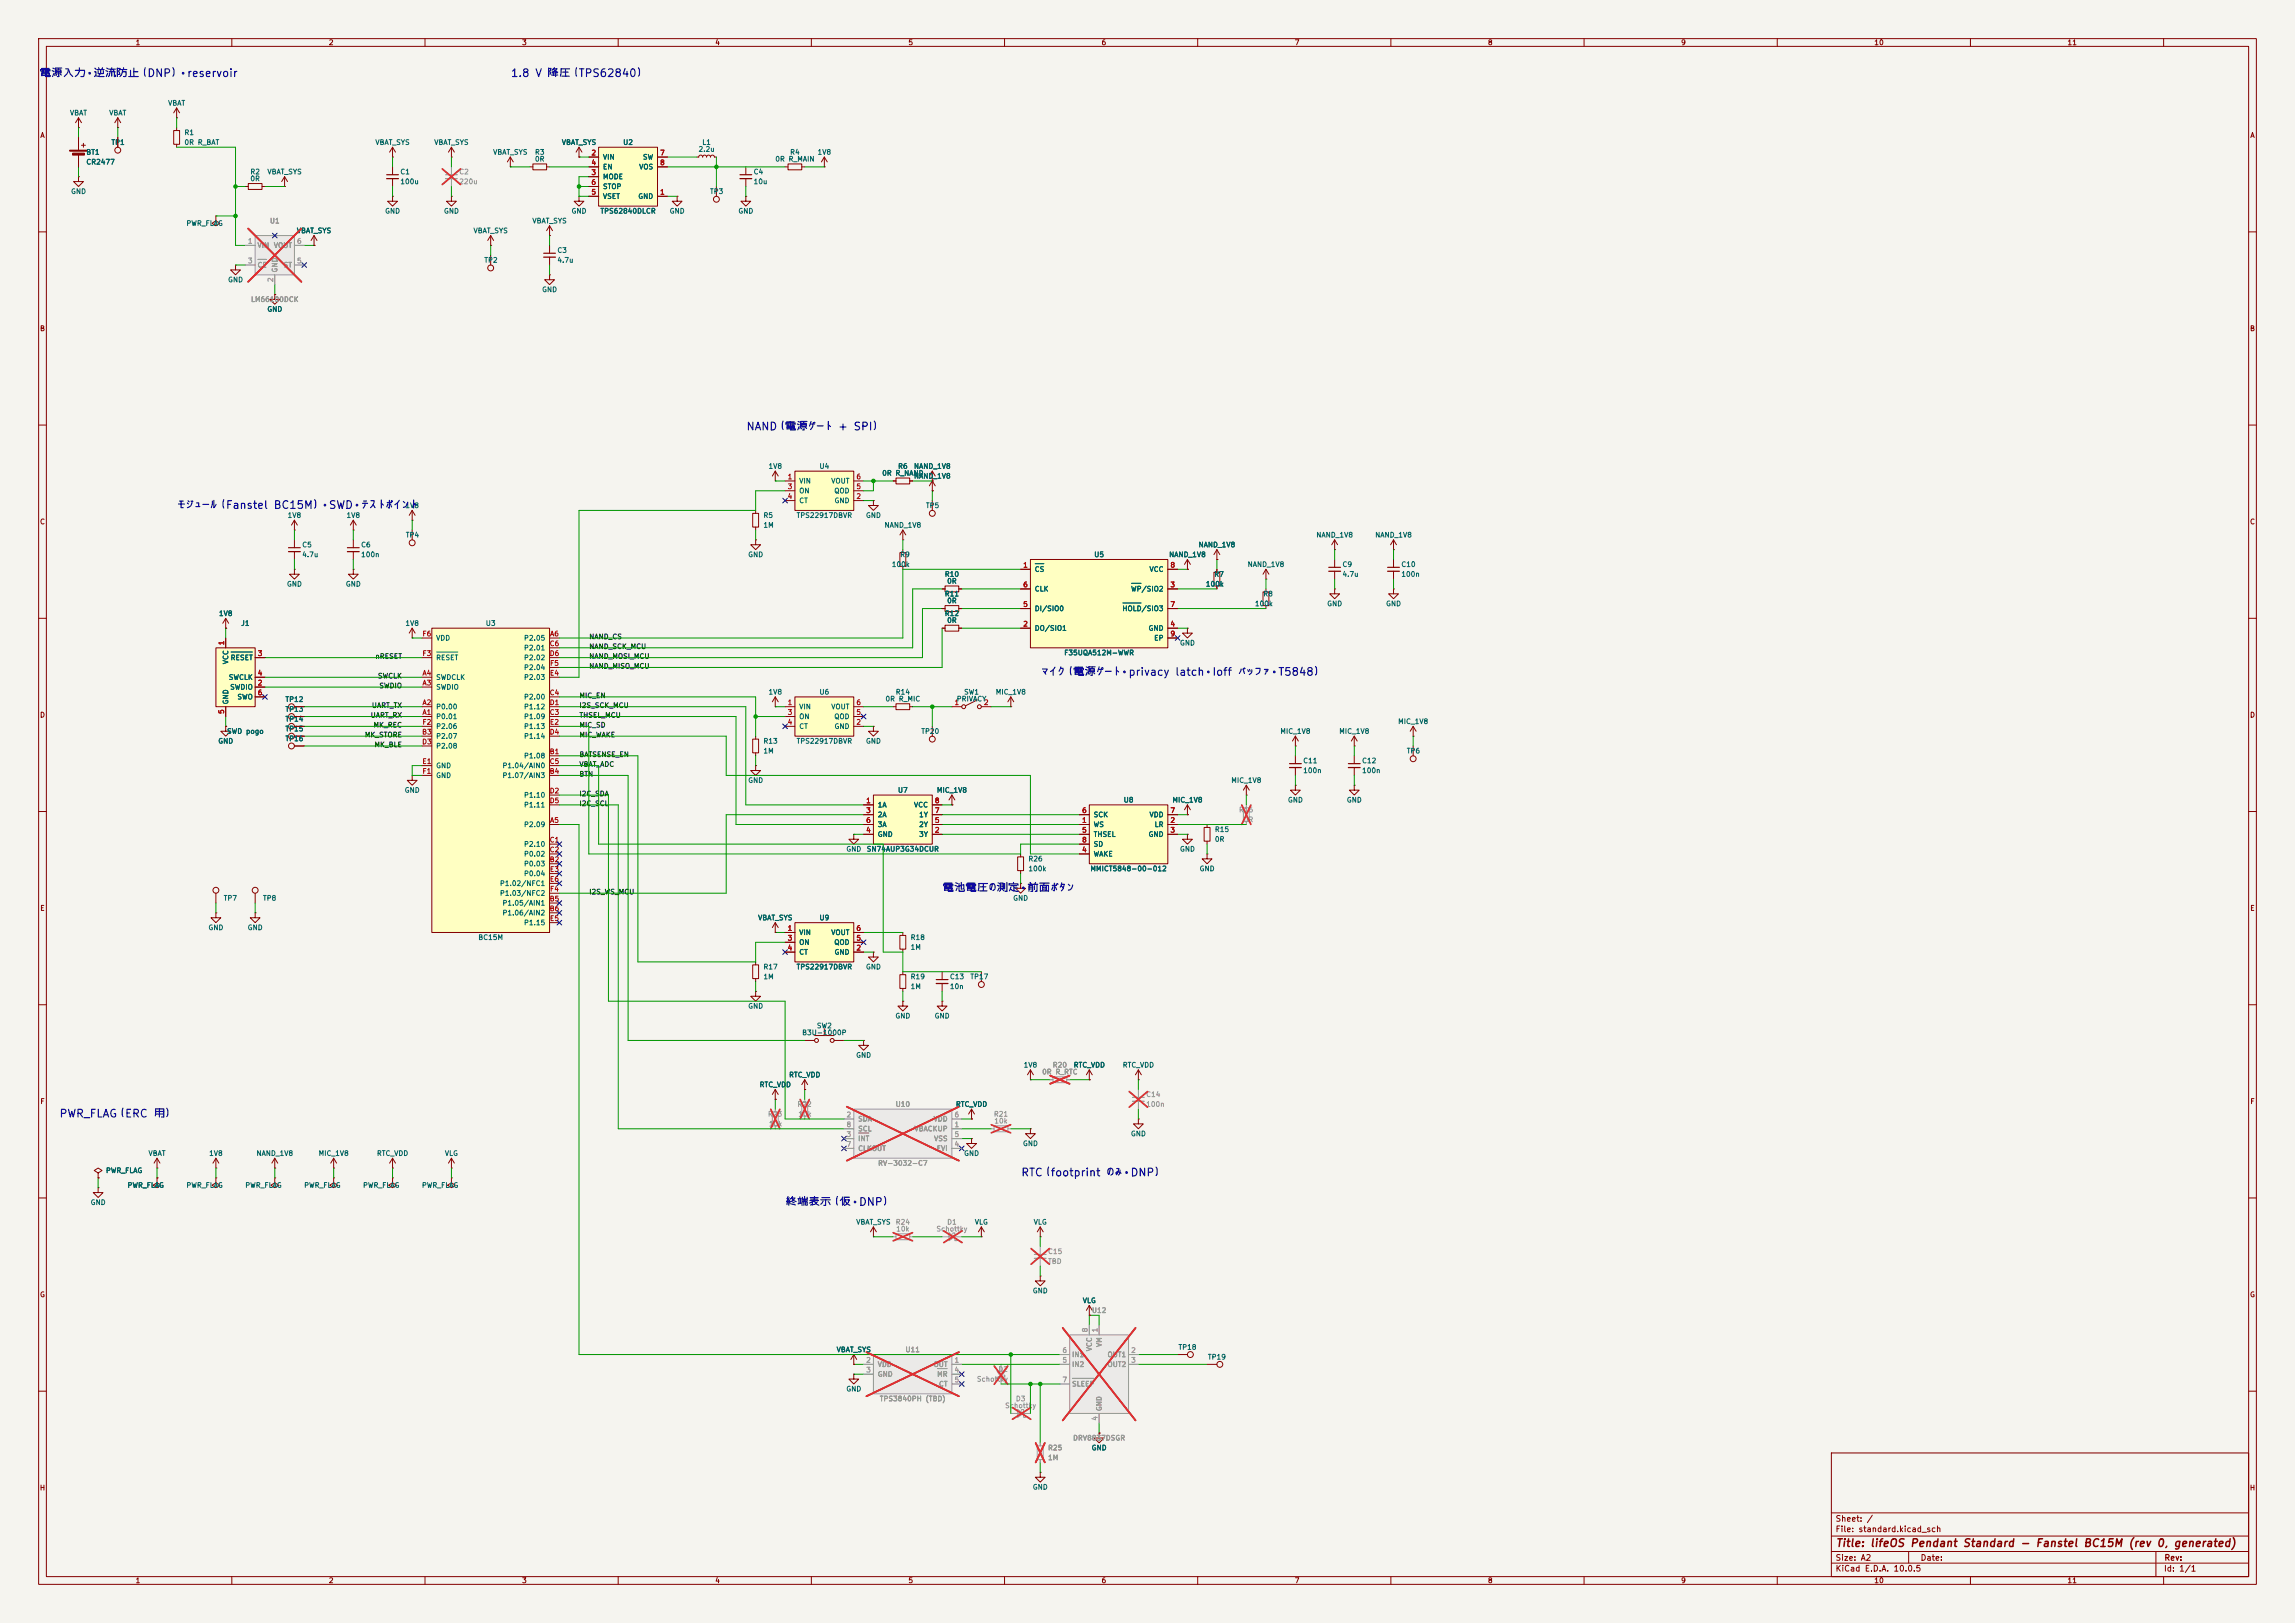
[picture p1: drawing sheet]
<svg xmlns="http://www.w3.org/2000/svg" width="594mm" height="420mm" viewBox="0 0 594 420" stroke-linecap="round" stroke-linejoin="round" font-family="sans-serif">
<defs><g id="words">
<g font-size="2" fill="#0000c2">
<text x="10.2" y="20.4">電源入力・逆流防止（DNP）・reservoir</text>
<text x="132.1" y="20.4">1.8 V 降圧（TPS62840）</text>
<text x="193" y="111.9">NAND（電源ゲート + SPI）</text>
<text x="45.7" y="132.2">モジュール（Fanstel BC15M）・SWD・テストポイント</text>
<text x="269.2" y="175.4">マイク（電源ゲート・privacy latch・Ioff バッファ・T5848）</text>
<text x="243.8" y="231.2">電池電圧の測定・前面ボタン</text>
<text x="15.2" y="289.7">PWR_FLAG（ERC 用）</text>
<text x="264.2" y="304.9">RTC（footprint のみ・DNP）</text>
<text x="203.2" y="312.5">終端表示（仮・DNP）</text>
</g>
<text font-size="2" fill="#840000" x="475" y="400.8">Title: lifeOS Pendant Standard - Fanstel BC15M (rev 0, generated)</text>
<g font-size="1.5" fill="#840000">
<text x="475" y="394.1">Sheet: /</text>
<text x="475" y="396.8">File: standard.kicad_sch</text>
<text x="475" y="407">KiCad E.D.A. 10.0.5</text>
<text x="475" y="404.2">Size: A2</text>
<text x="497" y="404.2">Date:</text>
<text x="560" y="407">Id: 1/1</text>
<text x="560.1" y="404.2">Rev:</text>
</g>
<g font-size="1.3" fill="#840000">
<text x="35" y="12">1</text>
<text x="85" y="12">2</text>
<text x="135" y="12">3</text>
<text x="185" y="12">4</text>
<text x="235" y="12">5</text>
<text x="285" y="12">6</text>
<text x="335" y="12">7</text>
<text x="385" y="12">8</text>
<text x="435" y="12">9</text>
<text x="485" y="12">10</text>
<text x="535" y="12">11</text>
<text x="10.3" y="36">A</text>
<text x="582.3" y="36">A</text>
<text x="10.2" y="86">B</text>
<text x="582.2" y="86">B</text>
<text x="10.2" y="136">C</text>
<text x="582.2" y="136">C</text>
<text x="10.2" y="186">D</text>
<text x="582.2" y="186">D</text>
<text x="10.3" y="236">E</text>
<text x="582.3" y="236">E</text>
<text x="10.3" y="286">F</text>
<text x="582.3" y="286">F</text>
<text x="10.2" y="336">G</text>
<text x="582.2" y="336">G</text>
<text x="10.2" y="386">H</text>
<text x="582.2" y="386">H</text>
<text x="35" y="410">1</text>
<text x="85" y="410">2</text>
<text x="135" y="410">3</text>
<text x="185" y="410">4</text>
<text x="235" y="410">5</text>
<text x="285" y="410">6</text>
<text x="335" y="410">7</text>
<text x="385" y="410">8</text>
<text x="435" y="410">9</text>
<text x="485" y="410">10</text>
<text x="535" y="410">11</text>
</g>
<g font-size="1.3" fill="#006464">
<text x="43.4" y="27.6">VBAT</text>
<text x="18" y="30.2">VBAT</text>
<text x="28.1" y="30.2">VBAT</text>
<text x="47.6" y="35.3">R1</text>
<text x="22.2" y="40.3">BT1</text>
<text x="28.7" y="37.8">TP1</text>
<text x="47.6" y="37.8">0R R_BAT</text>
<text x="97" y="37.8">VBAT_SYS</text>
<text x="112.3" y="37.8">VBAT_SYS</text>
<text x="127.5" y="40.3">VBAT_SYS</text>
<text x="138.3" y="40.3">R3</text>
<text x="145.3" y="37.8">VBAT_SYS</text>
<text x="155.9" y="41.6">VIN</text>
<text x="161.2" y="37.8">U2</text>
<text x="166.3" y="41.6">SW</text>
<text x="180.7" y="39.6">2.2u</text>
<text x="181.6" y="37.8">L1</text>
<text x="204.4" y="40.3">R4</text>
<text x="211.5" y="40.3">1V8</text>
<text x="22.2" y="42.9">CR2477</text>
<text x="64.7" y="45.4">R2</text>
<text x="64.7" y="47.2">0R</text>
<text x="69.1" y="45.4">VBAT_SYS</text>
<text x="103.5" y="45.4">C1</text>
<text x="103.5" y="48">100u</text>
<text x="138.3" y="42.1">0R</text>
<text x="155.9" y="46.7">MODE</text>
<text x="155.9" y="44.1">EN</text>
<text x="165.3" y="44.1">VOS</text>
<text x="194.9" y="45.4">C4</text>
<text x="194.9" y="48">10u</text>
<text x="200.5" y="42.1">0R R_MAIN</text>
<text x="18.3" y="50.5">GND</text>
<text x="155.9" y="51.8">VSET</text>
<text x="155.9" y="49.2">STOP</text>
<text x="165.1" y="51.8">GND</text>
<text x="183.6" y="50.5">TP3</text>
<text x="48.1" y="58.7">PWR_FLAG</text>
<text x="99.5" y="55.6">GND</text>
<text x="114.8" y="55.6">GND</text>
<text x="137.7" y="58.1">VBAT_SYS</text>
<text x="147.8" y="55.6">GND</text>
<text x="155.3" y="55.6">TPS62840DLCR</text>
<text x="173.2" y="55.6">GND</text>
<text x="191" y="55.6">GND</text>
<text x="76.7" y="60.7">VBAT_SYS</text>
<text x="122.4" y="60.7">VBAT_SYS</text>
<text x="144.1" y="65.7">C3</text>
<text x="125.2" y="68.3">TP2</text>
<text x="144.1" y="68.3">4.7u</text>
<text x="58.9" y="73.4">GND</text>
<text x="140.2" y="75.9">GND</text>
<text x="69.1" y="81">GND</text>
<text x="198.8" y="121.6">1V8</text>
<text x="206.7" y="125.4">VIN</text>
<text x="212" y="121.6">U4</text>
<text x="215" y="125.4">VOUT</text>
<text x="228.2" y="123.4">0R R_NAND</text>
<text x="232.3" y="121.6">R6</text>
<text x="236.4" y="121.6">NAND_1V8</text>
<text x="236.4" y="124.2">NAND_1V8</text>
<text x="104.8" y="131.8">1V8</text>
<text x="206.7" y="128">ON</text>
<text x="206.7" y="130.5">CT</text>
<text x="215.8" y="128">QOD</text>
<text x="215.9" y="130.5">GND</text>
<text x="239.5" y="131.8">TP5</text>
<text x="74.3" y="134.3">1V8</text>
<text x="89.6" y="134.3">1V8</text>
<text x="197.5" y="134.3">R5</text>
<text x="197.5" y="136.9">1M</text>
<text x="206" y="134.3">TPS22917DBVR</text>
<text x="224" y="134.3">GND</text>
<text x="228.8" y="136.9">NAND_1V8</text>
<text x="78.1" y="141.9">C5</text>
<text x="93.3" y="141.9">C6</text>
<text x="104.9" y="139.4">TP4</text>
<text x="310.1" y="141.9">NAND_1V8</text>
<text x="340.6" y="139.4">NAND_1V8</text>
<text x="355.8" y="139.4">NAND_1V8</text>
<text x="78.1" y="144.5">4.7u</text>
<text x="93.3" y="144.5">100n</text>
<text x="193.5" y="144.5">GND</text>
<text x="230.7" y="147">100k</text>
<text x="232.9" y="144.5">R9</text>
<text x="244.4" y="149.6">R10</text>
<text x="267.7" y="148.3">CS</text>
<text x="283.1" y="144.5">U5</text>
<text x="297.4" y="148.3">VCC</text>
<text x="302.5" y="144.5">NAND_1V8</text>
<text x="314.1" y="149.6">R7</text>
<text x="322.8" y="147">NAND_1V8</text>
<text x="347.3" y="147">C9</text>
<text x="347.3" y="149.6">4.7u</text>
<text x="362.6" y="147">C10</text>
<text x="362.6" y="149.6">100n</text>
<text x="74.1" y="152.1">GND</text>
<text x="89.4" y="152.1">GND</text>
<text x="244.4" y="154.6">R11</text>
<text x="245" y="151.3">0R</text>
<text x="267.7" y="153.4">CLK</text>
<text x="292.6" y="153.4">WP/SIO2</text>
<text x="312" y="152.1">100k</text>
<text x="326.8" y="154.6">R8</text>
<text x="56.5" y="159.7">1V8</text>
<text x="244.4" y="159.7">R12</text>
<text x="245" y="156.4">0R</text>
<text x="245" y="161.5">0R</text>
<text x="267.7" y="158.4">DI/SIO0</text>
<text x="290.4" y="158.4">HOLD/SIO3</text>
<text x="324.7" y="157.2">100k</text>
<text x="343.4" y="157.2">GND</text>
<text x="358.6" y="157.2">GND</text>
<text x="62.3" y="162.3">J1</text>
<text x="104.8" y="162.3">1V8</text>
<text x="112.7" y="166.1">VDD</text>
<text x="125.6" y="162.3">U3</text>
<text x="135.5" y="166.1">P2.05</text>
<text x="267.7" y="163.5">DO/SIO1</text>
<text x="297.1" y="163.5">GND</text>
<text x="298.6" y="166.1">EP</text>
<text x="305.3" y="167.3">GND</text>
<text x="59.4" y="172" transform="rotate(-90 59.4 172)">VCC</text>
<text x="59.6" y="171.1">RESET</text>
<text x="112.7" y="171.1">RESET</text>
<text x="135.5" y="168.6">P2.01</text>
<text x="135.5" y="171.1">P2.02</text>
<text x="135.5" y="173.7">P2.04</text>
<text x="275.3" y="169.9">F35UQA512M-WWR</text>
<text x="59.1" y="176.2">SWCLK</text>
<text x="59.4" y="178.8">SWDIO</text>
<text x="112.7" y="178.8">SWDIO</text>
<text x="112.7" y="176.2">SWDCLK</text>
<text x="135.5" y="176.2">P2.03</text>
<text x="59.4" y="182.4" transform="rotate(-90 59.4 182.4)">GND</text>
<text x="61.3" y="181.3">SWO</text>
<text x="73.7" y="181.9">TP12</text>
<text x="73.7" y="184.5">TP13</text>
<text x="112.7" y="183.8">P0.00</text>
<text x="135.5" y="181.3">P2.00</text>
<text x="135.5" y="183.8">P1.12</text>
<text x="198.8" y="180">1V8</text>
<text x="206.7" y="183.8">VIN</text>
<text x="212" y="180">U6</text>
<text x="215" y="183.8">VOUT</text>
<text x="229" y="181.8">0R R_MIC</text>
<text x="231.7" y="180">R14</text>
<text x="247.5" y="181.8">PRIVACY</text>
<text x="249.4" y="180">SW1</text>
<text x="257.6" y="180">MIC_1V8</text>
<text x="58.6" y="190.2">SWD pogo</text>
<text x="73.7" y="187">TP14</text>
<text x="73.7" y="189.6">TP15</text>
<text x="112.7" y="186.4">P0.01</text>
<text x="112.7" y="191.5">P2.07</text>
<text x="112.7" y="188.9">P2.06</text>
<text x="135.5" y="186.4">P1.09</text>
<text x="135.5" y="191.5">P1.14</text>
<text x="135.5" y="188.9">P1.13</text>
<text x="206.7" y="186.4">ON</text>
<text x="206.7" y="188.9">CT</text>
<text x="215.8" y="186.4">QOD</text>
<text x="215.9" y="188.9">GND</text>
<text x="238.3" y="190.2">TP20</text>
<text x="331.3" y="190.2">MIC_1V8</text>
<text x="346.5" y="190.2">MIC_1V8</text>
<text x="361.7" y="187.7">MIC_1V8</text>
<text x="56.4" y="192.7">GND</text>
<text x="73.7" y="192.1">TP16</text>
<text x="112.7" y="194">P2.08</text>
<text x="135.5" y="196.5">P1.08</text>
<text x="197.5" y="192.7">R13</text>
<text x="197.5" y="195.3">1M</text>
<text x="206" y="192.7">TPS22917DBVR</text>
<text x="224" y="192.7">GND</text>
<text x="337.2" y="197.8">C11</text>
<text x="352.4" y="197.8">C12</text>
<text x="364" y="195.3">TP6</text>
<text x="112.7" y="199.1">GND</text>
<text x="112.7" y="201.6">GND</text>
<text x="129.9" y="201.6">P1.07/AIN3</text>
<text x="129.9" y="199.1">P1.04/AIN0</text>
<text x="193.5" y="202.9">GND</text>
<text x="318.6" y="202.9">MIC_1V8</text>
<text x="337.2" y="200.4">100n</text>
<text x="352.4" y="200.4">100n</text>
<text x="104.6" y="205.4">GND</text>
<text x="135.5" y="206.7">P1.10</text>
<text x="135.5" y="209.2">P1.11</text>
<text x="227" y="209.2">1A</text>
<text x="232.3" y="205.4">U7</text>
<text x="236.4" y="209.2">VCC</text>
<text x="242.4" y="205.4">MIC_1V8</text>
<text x="290.7" y="208">U8</text>
<text x="303.3" y="208">MIC_1V8</text>
<text x="333.2" y="208">GND</text>
<text x="348.5" y="208">GND</text>
<text x="135.5" y="214.3">P2.09</text>
<text x="227" y="211.8">2A</text>
<text x="227" y="214.3">3A</text>
<text x="237.8" y="214.3">2Y</text>
<text x="237.8" y="211.8">1Y</text>
<text x="282.9" y="214.3">WS</text>
<text x="282.9" y="211.8">SCK</text>
<text x="297.4" y="211.8">VDD</text>
<text x="298.7" y="214.3">LR</text>
<text x="314.3" y="215.6">R15</text>
<text x="135.5" y="219.4">P2.10</text>
<text x="135.5" y="221.9">P0.02</text>
<text x="218.9" y="220.7">GND</text>
<text x="224.2" y="220.7">SN74AUP3G34DCUR</text>
<text x="227" y="216.9">GND</text>
<text x="237.8" y="216.9">3Y</text>
<text x="282.9" y="221.9">WAKE</text>
<text x="282.9" y="216.9">THSEL</text>
<text x="282.9" y="219.4">SD</text>
<text x="297.1" y="216.9">GND</text>
<text x="305.3" y="220.7">GND</text>
<text x="314.3" y="218.1">0R</text>
<text x="135.5" y="224.5">P0.03</text>
<text x="135.5" y="227">P0.04</text>
<text x="266" y="223.2">R26</text>
<text x="266" y="225.8">100k</text>
<text x="282.1" y="225.8">MMICT5848-00-012</text>
<text x="310.4" y="225.8">GND</text>
<text x="57.8" y="233.4">TP7</text>
<text x="67.9" y="233.4">TP8</text>
<text x="129.3" y="229.6">P1.02/NFC1</text>
<text x="129.3" y="232.1">P1.03/NFC2</text>
<text x="262.1" y="233.4">GND</text>
<text x="129.9" y="234.6">P1.05/AIN1</text>
<text x="129.9" y="237.2">P1.06/AIN2</text>
<text x="135.5" y="239.7">P1.15</text>
<text x="196.1" y="238.5">VBAT_SYS</text>
<text x="212" y="238.5">U9</text>
<text x="53.8" y="241">GND</text>
<text x="64" y="241">GND</text>
<text x="123.7" y="243.5">BC15M</text>
<text x="206.7" y="242.3">VIN</text>
<text x="206.7" y="244.8">ON</text>
<text x="215" y="242.3">VOUT</text>
<text x="215.8" y="244.8">QOD</text>
<text x="235.6" y="243.5">R18</text>
<text x="197.5" y="251.2">R17</text>
<text x="206" y="251.2">TPS22917DBVR</text>
<text x="206.7" y="247.3">CT</text>
<text x="215.9" y="247.3">GND</text>
<text x="224" y="251.2">GND</text>
<text x="235.6" y="246.1">1M</text>
<text x="197.5" y="253.7">1M</text>
<text x="235.6" y="253.7">R19</text>
<text x="235.6" y="256.2">1M</text>
<text x="245.7" y="253.7">C13</text>
<text x="245.7" y="256.2">10n</text>
<text x="251" y="253.7">TP17</text>
<text x="193.5" y="261.3">GND</text>
<text x="231.6" y="263.9">GND</text>
<text x="241.8" y="263.9">GND</text>
<text x="207.5" y="268.2">B3U-1000P</text>
<text x="211.3" y="266.4">SW2</text>
<text x="221.5" y="274">GND</text>
<text x="196.5" y="281.6">RTC_VDD</text>
<text x="204.1" y="279.1">RTC_VDD</text>
<text x="264.8" y="276.6">1V8</text>
<text x="277.8" y="276.6">RTC_VDD</text>
<text x="290.5" y="276.6">RTC_VDD</text>
<text x="247.3" y="286.7">RTC_VDD</text>
<text x="38.3" y="299.4">VBAT</text>
<text x="54" y="299.4">1V8</text>
<text x="66.2" y="299.4">NAND_1V8</text>
<text x="82.3" y="299.4">MIC_1V8</text>
<text x="97.4" y="299.4">RTC_VDD</text>
<text x="115" y="299.4">VLG</text>
<text x="249.4" y="299.4">GND</text>
<text x="264.6" y="296.9">GND</text>
<text x="292.6" y="294.3">GND</text>
<text x="27.3" y="303.9">PWR_FLAG</text>
<text x="32.9" y="307.7">PWR_FLAG</text>
<text x="48.1" y="307.7">PWR_FLAG</text>
<text x="63.4" y="307.7">PWR_FLAG</text>
<text x="78.6" y="307.7">PWR_FLAG</text>
<text x="93.8" y="307.7">PWR_FLAG</text>
<text x="109.1" y="307.7">PWR_FLAG</text>
<text x="23.3" y="312.1">GND</text>
<text x="221.5" y="317.2">VBAT_SYS</text>
<text x="252.2" y="317.2">VLG</text>
<text x="267.4" y="317.2">VLG</text>
<text x="267.2" y="335">GND</text>
<text x="280.1" y="337.5">VLG</text>
<text x="216.4" y="350.2">VBAT_SYS</text>
<text x="304.9" y="349.6">TP18</text>
<text x="312.5" y="352.1">TP19</text>
<text x="218.9" y="360.4">GND</text>
<text x="282.4" y="375.6">GND</text>
<text x="267.2" y="385.8">GND</text>
</g>
<g font-size="1.3" fill="#a90000">
<text x="152.9" y="40.5">2</text>
<text x="170.7" y="40.5">7</text>
<text x="152.9" y="45.6">3</text>
<text x="152.9" y="43">4</text>
<text x="170.7" y="43">8</text>
<text x="152.9" y="50.7">5</text>
<text x="152.9" y="48.1">6</text>
<text x="170.7" y="50.7">1</text>
<text x="203.7" y="124.3">1</text>
<text x="221.5" y="124.3">6</text>
<text x="203.7" y="126.9">3</text>
<text x="203.7" y="129.4">4</text>
<text x="221.5" y="129.4">2</text>
<text x="221.5" y="126.9">5</text>
<text x="264.7" y="147.2">1</text>
<text x="302.8" y="147.2">8</text>
<text x="264.7" y="152.3">6</text>
<text x="302.8" y="152.3">3</text>
<text x="264.7" y="157.3">5</text>
<text x="302.8" y="157.3">7</text>
<text x="58.3" y="167.1" transform="rotate(-90 58.3 167.1)">1</text>
<text x="109.2" y="165">F6</text>
<text x="142.1" y="167.5">C6</text>
<text x="142.2" y="165">A6</text>
<text x="264.7" y="162.4">2</text>
<text x="302.8" y="162.4">4</text>
<text x="302.8" y="165">9</text>
<text x="66.6" y="170">3</text>
<text x="109.2" y="170">F3</text>
<text x="142.1" y="170">D6</text>
<text x="142.2" y="172.6">F5</text>
<text x="66.6" y="177.7">2</text>
<text x="66.6" y="175.1">4</text>
<text x="109.2" y="177.7">A3</text>
<text x="109.2" y="175.1">A4</text>
<text x="142.2" y="175.1">E4</text>
<text x="58.3" y="184.9" transform="rotate(-90 58.3 184.9)">5</text>
<text x="66.6" y="180.2">6</text>
<text x="109.2" y="185.3">A1</text>
<text x="109.2" y="182.7">A2</text>
<text x="142.1" y="185.3">C3</text>
<text x="142.1" y="180.2">C4</text>
<text x="142.1" y="182.7">D1</text>
<text x="203.7" y="182.7">1</text>
<text x="203.7" y="185.3">3</text>
<text x="221.5" y="185.3">5</text>
<text x="221.5" y="182.7">6</text>
<text x="246.9" y="182.7">1</text>
<text x="254.5" y="182.7">2</text>
<text x="109.1" y="190.4">B3</text>
<text x="109.2" y="187.8">F2</text>
<text x="142.1" y="190.4">D4</text>
<text x="142.2" y="187.8">E2</text>
<text x="203.7" y="187.8">4</text>
<text x="221.5" y="187.8">2</text>
<text x="109.1" y="192.9">D3</text>
<text x="109.2" y="198">E1</text>
<text x="142.1" y="195.4">B1</text>
<text x="142.1" y="198">C5</text>
<text x="109.2" y="200.5">F1</text>
<text x="142.1" y="200.5">B4</text>
<text x="142.1" y="205.6">D2</text>
<text x="142.1" y="208.1">D5</text>
<text x="224.1" y="208.1">1</text>
<text x="241.8" y="208.1">8</text>
<text x="142.2" y="213.2">A5</text>
<text x="224.1" y="210.7">3</text>
<text x="224.1" y="215.8">4</text>
<text x="224.1" y="213.2">6</text>
<text x="241.8" y="215.8">2</text>
<text x="241.8" y="213.2">5</text>
<text x="241.8" y="210.7">7</text>
<text x="279.9" y="213.2">1</text>
<text x="279.9" y="215.8">5</text>
<text x="279.9" y="210.7">6</text>
<text x="302.8" y="213.2">2</text>
<text x="302.8" y="215.8">3</text>
<text x="302.8" y="210.7">7</text>
<text x="142.1" y="218.3">C1</text>
<text x="142.1" y="220.8">C2</text>
<text x="279.9" y="220.8">4</text>
<text x="279.9" y="218.3">8</text>
<text x="142.1" y="223.4">B2</text>
<text x="142.2" y="225.9">E3</text>
<text x="142.1" y="233.5">B5</text>
<text x="142.2" y="228.5">E6</text>
<text x="142.2" y="231">F4</text>
<text x="142.1" y="236.1">B6</text>
<text x="142.2" y="238.6">E5</text>
<text x="203.7" y="241.2">1</text>
<text x="203.7" y="243.7">3</text>
<text x="221.5" y="243.7">5</text>
<text x="221.5" y="241.2">6</text>
<text x="203.7" y="246.2">4</text>
<text x="221.5" y="246.2">2</text>
</g>
<g font-size="1.3" fill="#939391">
<text x="118.7" y="45.4">C2</text>
<text x="118.7" y="48">220u</text>
<text x="69.7" y="58.1">U1</text>
<text x="66.5" y="64.5">VIN</text>
<text x="70.7" y="64.5">VOUT</text>
<text x="66.5" y="69.5">CE</text>
<text x="72.1" y="70.6" transform="rotate(-90 72.1 70.6)">GND</text>
<text x="73.3" y="69.5">ST</text>
<text x="64.8" y="78.4">LM66100DCK</text>
<text x="320.6" y="210.5">R16</text>
<text x="321.8" y="213.1">0R</text>
<text x="269.6" y="278.3">0R R_RTC</text>
<text x="272.3" y="276.6">R20</text>
<text x="206.3" y="286.7">R22</text>
<text x="231.7" y="286.7">U10</text>
<text x="296.5" y="284.2">C14</text>
<text x="296.5" y="286.7">100n</text>
<text x="198.6" y="289.3">R23</text>
<text x="198.9" y="291.8">10k</text>
<text x="206.5" y="289.3">10k</text>
<text x="222" y="290.5">SDA</text>
<text x="222" y="293.1">SCL</text>
<text x="236.5" y="293.1">VBACKUP</text>
<text x="241.5" y="290.5">VDD</text>
<text x="257.1" y="289.3">R21</text>
<text x="257.2" y="291">10k</text>
<text x="222" y="295.6">INT</text>
<text x="222" y="298.1">CLKOUT</text>
<text x="241.6" y="295.6">VSS</text>
<text x="242.3" y="298.1">EVI</text>
<text x="227.1" y="302">RV-3032-C7</text>
<text x="231.7" y="317.2">R24</text>
<text x="245" y="317.2">D1</text>
<text x="231.8" y="319">10k</text>
<text x="242.2" y="319">Schottky</text>
<text x="271.1" y="324.8">C15</text>
<text x="271.1" y="327.4">TBD</text>
<text x="282.5" y="340.1">U12</text>
<text x="234.2" y="350.2">U11</text>
<text x="277.3" y="351.5">IN1</text>
<text x="282.9" y="349.8" transform="rotate(-90 282.9 349.8)">VCC</text>
<text x="285.4" y="348.7" transform="rotate(-90 285.4 348.7)">VM</text>
<text x="286.5" y="351.5">OUT1</text>
<text x="227" y="354">VDD</text>
<text x="227" y="356.6">GND</text>
<text x="241.5" y="354">OUT</text>
<text x="242.4" y="356.6">MR</text>
<text x="242.9" y="359.1">CT</text>
<text x="252.7" y="357.8">Schottky</text>
<text x="258.3" y="355.3">D2</text>
<text x="277.3" y="354">IN2</text>
<text x="277.3" y="359.1">SLEEP</text>
<text x="286.5" y="354">OUT2</text>
<text x="227.6" y="362.9">TPS3840PH (TBD)</text>
<text x="260" y="364.7">Schottky</text>
<text x="262.8" y="362.9">D3</text>
<text x="285.4" y="365.3" transform="rotate(-90 285.4 365.3)">GND</text>
<text x="271.1" y="375.6">R25</text>
<text x="277.6" y="373.1">DRV8837DSGR</text>
<text x="271.1" y="378.2">1M</text>
</g>
<g font-size="1.3" fill="#a5a4a2">
<text x="64" y="63.4">1</text>
<text x="76.7" y="63.4">6</text>
<text x="64" y="68.4">3</text>
<text x="76.7" y="68.4">5</text>
<text x="71" y="73.1" transform="rotate(-90 71 73.1)">2</text>
<text x="219" y="289.4">2</text>
<text x="219" y="292">8</text>
<text x="246.9" y="292">1</text>
<text x="246.9" y="289.4">6</text>
<text x="219" y="294.5">3</text>
<text x="219" y="297">7</text>
<text x="246.9" y="297">4</text>
<text x="246.9" y="294.5">5</text>
<text x="281.8" y="344.9" transform="rotate(-90 281.8 344.9)">8</text>
<text x="284.3" y="344.9" transform="rotate(-90 284.3 344.9)">1</text>
<text x="224.1" y="352.9">2</text>
<text x="246.9" y="352.9">1</text>
<text x="274.9" y="352.9">5</text>
<text x="274.9" y="350.4">6</text>
<text x="292.6" y="350.4">2</text>
<text x="292.6" y="352.9">3</text>
<text x="224.1" y="355.5">3</text>
<text x="246.9" y="355.5">4</text>
<text x="246.9" y="358">5</text>
<text x="274.9" y="358">7</text>
<text x="284.3" y="367.8" transform="rotate(-90 284.3 367.8)">4</text>
</g>
<g font-size="1.3" fill="#0f0f0f">
<text x="152.4" y="165.7">NAND_CS</text>
<text x="97" y="170.8">nRESET</text>
<text x="152.4" y="170.8">NAND_MOSI_MCU</text>
<text x="152.4" y="168.3">NAND_SCK_MCU</text>
<text x="152.4" y="173.3">NAND_MISO_MCU</text>
<text x="97.7" y="175.9">SWCLK</text>
<text x="98" y="178.4">SWDIO</text>
<text x="96.1" y="183.5">UART_TX</text>
<text x="149.8" y="181">MIC_EN</text>
<text x="149.8" y="183.5">I2S_SCK_MCU</text>
<text x="94.3" y="191.1">MK_STORE</text>
<text x="95.8" y="186">UART_RX</text>
<text x="96.5" y="188.6">MK_REC</text>
<text x="149.8" y="186">THSEL_MCU</text>
<text x="149.8" y="188.6">MIC_SD</text>
<text x="149.8" y="191.1">MIC_WAKE</text>
<text x="96.8" y="193.7">MK_BLE</text>
<text x="149.8" y="196.2">BATSENSE_EN</text>
<text x="149.8" y="198.7">VBAT_ADC</text>
<text x="149.8" y="201.3">BTN</text>
<text x="149.8" y="206.4">I2C_SDA</text>
<text x="149.8" y="208.9">I2C_SCL</text>
<text x="152.4" y="231.8">I2S_WS_MCU</text>
</g>
</g></defs>
<path d="M0 0h594v420h-594z" fill="#f5f4ef" stroke="#f5f4ef" stroke-width=".26"/>
<g fill="none" stroke="#840000" stroke-width=".26">
<path d="M10 10h574v400h-574zM12 12h570v396h-570zM60 10v2M110 10v2M160 10v2M210 10v2M260 10v2M310 10v2M360 10v2M410 10v2M460 10v2M510 10v2"/>
<path d="M560 10v2M132.1 43.2h.1M132.1 40.6l-.8 1.3M132.1 40.6l.7 1.3M132.1 40.6v2.6M142.2 58.4l-.7 1.3M142.2 58.4l.8 1.3M142.2 58.4v2.6M149.9 50.8v1.3h1.2l-1.2 1.2-1.3-1.2h1.3M149.9 50.8h.1M180.3 40.6h.5l.2-.3 .4-.2 .3 .2 .2 .3 .1-.3 .4-.2 .3 .2 .2 .3 .1-.3 .4-.2 .3 .2 .2 .3 .1-.3 .4-.2 .4 .2 .1 .3h.5M10 60h2"/>
<path d="M127 66v2.6M142.2 61h.1M142.2 71.1v1.3h1.3l-1.3 1.3-1.2-1.3h1.2M142.2 71.1h.1M582 60h2M10 110h2M582 110h2M200.7 124.5h.1M200.7 121.9l-.8 1.3M200.7 121.9l.7 1.3M200.7 121.9v2.6M231.1 124.5h.8"/>
<path d="M231.9 123.7h3.6v1.5h-3.6zM233.7 139.7h.1M233.7 137.2l-.8 1.2M233.7 137.2l.7 1.2M233.7 137.2v2.5M235.5 124.5h.7M241.3 124.5h.1M241.3 127h.1M241.3 121.9v5.1M241.3 129.5v2.6M241.3 121.9l-.8 1.3M241.3 121.9l.8 1.3"/>
<path d="M241.3 124.5l-.8 1.2M241.3 124.5l.8 1.2M10 160h2M106.7 165.1h.1M106.7 162.6l-.8 1.2M106.7 162.6l.7 1.2M106.7 162.6v2.5M582 160h2M76.2 193h2.5M195.6 198.1v1.3h1.2l-1.2 1.3-1.3-1.3h1.3M195.6 198.1h.1M10 210h2"/>
<path d="M106.7 200.7v1.2h1.2l-1.2 1.3-1.3-1.3h1.3M106.7 200.7h.1M221 215.9v1.3h1.2l-1.2 1.2-1.3-1.2h1.3M221 215.9h.1M582 210h2M55.9 236.2v1.3h1.2l-1.2 1.3-1.3-1.3h1.3M55.9 236.2h.1M226.1 246.4v1.3h1.2l-1.2 1.2-1.3-1.2h1.3M226.1 246.4h.1M10 260h2M582 260h2M40.6 299.7l-.7 1.3"/>
<path d="M40.6 299.7l.8 1.3M40.6 299.7v2.6M55.9 299.7l-.8 1.3M55.9 299.7l.7 1.3M55.9 299.7v2.6M71.1 299.7l-.7 1.3M71.1 299.7l.8 1.3M71.1 299.7v2.6M86.4 299.7l-.8 1.3M86.4 299.7l.7 1.3M86.4 299.7v2.6M101.6 299.7l-.8 1.3"/>
<path d="M101.6 299.7l.8 1.3M101.6 299.7v2.6M116.8 299.7l-.7 1.3M116.8 299.7l.8 1.3M116.8 299.7v2.6M251.5 289.6h.1M251.5 287l-.8 1.3M251.5 287l.7 1.3M251.5 287v2.6M10 310h2M25.4 303.5l1-.6-1-.6-1 .6 1 .6v1.3M25.4 304.8h.1"/>
<path d="M25.4 307.3v1.3h1.3l-1.3 1.3-1.3-1.3h1.3M25.4 307.3h.1M40.6 302.3h.1M40.6 304.8v1.3l1.1 .6-1.1 .6-1-.6 1-.6M40.6 304.8h.1M55.9 304.8v1.3l1 .6-1 .6-1-.6 1-.6M55.9 304.8h.1M55.9 302.3h.1M71.1 302.3h.1M71.1 304.8v1.3l1 .6-1 .6-1-.6 1-.6M71.1 304.8h.1M86.4 302.3h.1"/>
<path d="M101.6 302.3h.1M116.8 304.8v1.3l1.1 .6-1.1 .6-1-.6 1-.6M116.8 304.8h.1M116.8 302.3h.1M582 310h2M304.8 350.5h2.5M10 360h2M474 376h108v32h-108zM582 360h2M474 397.5h108M474 391.5h108M60 408v2"/>
<path d="M110 408v2M160 408v2M210 408v2M260 408v2M310 408v2M360 408v2M410 408v2M460 408v2M474 404.5h108M474 401.5h108M494 401.5v3M510 408v2"/>
<path d="M558 401.5v6.5M560 408v2"/>
<circle cx="127" cy="69.3" r=".76"/>
<circle cx="241.3" cy="132.8" r=".76"/>
<circle cx="75.4" cy="193" r=".76"/>
<circle cx="308.1" cy="350.5" r=".76"/>
</g>
<path d="M256.5 292.1h.8M257.3 291.3h3.6v1.6h-3.6zM260.9 292.1h.7" fill="none" stroke="#9c9b98" stroke-width=".26"/>
<path d="M256.6 291l5 2.2M261.6 291l-5 2.2" fill="none" stroke="#e12e31" stroke-width=".46"/>
<path d="M205.7 121.9h15.3v10.2h-15.3z" fill="#ffffc2"/>
<g fill="none" stroke="#840000" stroke-width=".26">
<path d="M185.4 48.3v2.5M193 50.8v1.3h1.3l-1.3 1.2-1.2-1.2h1.2M193 50.8h.1M193 43.2v2M193 46.2v2.1M203.2 43.2h.8M204 42.4h3.5v1.5h-3.5zM207.5 43.2h.8M213.4 43.2h.1M213.4 40.6l-.8 1.3M213.4 40.6l.7 1.3M213.4 40.6v2.6"/>
<path d="M203.2 124.5h2.5M203.2 129.5h2.5M203.2 127h2.5M205.7 121.9h15.3v10.2h-15.3zM221 124.5h2.5M221 129.5h2.5M221 127h2.5M226.1 129.5v1.3h1.2l-1.2 1.3-1.3-1.3h1.3M226.1 129.5h.1M55.9 231.1v2.6M66 236.2v1.3h1.3l-1.3 1.3-1.2-1.3h1.2M66 236.2h.1"/>
<path d="M66 231.1v2.6"/>
<circle cx="185.4" cy="51.6" r=".76"/>
<circle cx="55.9" cy="230.4" r=".76"/>
<circle cx="66" cy="230.4" r=".76"/>
</g>
<path d="M191.5 45.2h3.1" fill="none" stroke="#840000" stroke-width=".3"/>
<path d="M191.5 46.2h3.1" fill="none" stroke="#840000" stroke-width=".33"/>
<path d="M111.8 162.6h30.4v78.7h-30.4z" fill="#ffffc2"/>
<g fill="none" stroke="#840000" stroke-width=".26">
<path d="M61 68.6v1.3h1.2l-1.2 1.2-1.3-1.2h1.3M61 68.6h.1M109.2 177.8h2.6M109.2 175.3h2.6M109.2 165.1h2.6M109.2 170.2h2.6M111.8 162.6h30.4v78.7h-30.4zM142.2 175.3h2.6M142.2 165.1h2.6M142.2 167.6h2.6M142.2 170.2h2.6M142.2 172.7h2.6"/>
<path d="M109.2 185.4h2.6M109.2 182.9h2.6M109.2 190.5h2.6M109.2 198.1h2.6M109.2 193h2.6M109.2 188h2.6M142.2 185.4h2.6M142.2 182.9h2.6M142.2 195.6h2.6M142.2 190.5h2.6M142.2 180.3h2.6M142.2 198.1h2.6"/>
<path d="M142.2 188h2.6M109.2 200.7h2.6M142.2 213.4h2.6M142.2 200.7h2.6M142.2 218.4h2.6M142.2 205.7h2.6M142.2 208.3h2.6M142.2 223.5h2.6M142.2 233.7h2.6M142.2 236.2h2.6M142.2 221h2.6M142.2 226.1h2.6"/>
<path d="M142.2 238.8h2.6M142.2 228.6h2.6M142.2 231.1h2.6"/>
</g>
<path d="M113 168.7h5.5" fill="none" stroke="#006464" stroke-width=".26"/>
<path d="M66 61h10.2v10.1h-10.2z" fill="#ebeae8"/>
<path d="M116.8 43.2v2M116.8 46.2v2.1M63.5 63.5h2.5M63.5 68.6h2.5M66 61h10.2v10.1h-10.2zM71.1 71.1v2.6M76.2 63.5h2.5M76.2 68.6h2.5" fill="none" stroke="#9c9b98" stroke-width=".26"/>
<path d="M66.8 67.1h2.1" fill="none" stroke="#939391" stroke-width=".26"/>
<path d="M64.2 59.2l13.8 13.7M78 59.2l-13.8 13.7M114.5 43.7l4.7 4M119.2 43.7l-4.7 4" fill="none" stroke="#e12e31" stroke-width=".46"/>
<g fill="none" stroke="#840000" stroke-width=".26">
<path d="M20.3 33h.1M20.3 30.5l-.7 1.3M20.3 30.5l.8 1.3M20.3 30.5v2.5M20.3 35.6v3.3M20.3 39.9v3.3M21.1 37.6h1M21.6 37.1v1M30.5 33h.1M30.5 30.5l-.8 1.3M30.5 30.5l.7 1.3M30.5 30.5v2.5"/>
<path d="M30.5 35.6v2.5M45 33.8h1.5v3.5h-1.5zM45.7 30.5h.1M45.7 27.9l-.7 1.3M45.7 27.9l.8 1.3M45.7 27.9v2.6M45.7 33v.8M45.7 37.3v.8M101.6 38.1v2.5M101.6 38.1l-.8 1.3M101.6 38.1l.8 1.3M116.8 38.1l-.7 1.3"/>
<path d="M116.8 38.1l.8 1.3M116.8 38.1v2.5M20.3 45.7v1.3h1.3l-1.3 1.3-1.3-1.3h1.3M20.3 45.7h.1M55.9 55.9v1.3l1 .6-1 .6-1-.6 1-.6M55.9 55.9h.1M63.5 48.3h.8M64.3 47.5h3.5v1.5h-3.5zM67.8 48.3h.8M73.7 48.3h.1M73.7 45.7l-.8 1.3M73.7 45.7l.7 1.3"/>
<path d="M73.7 45.7v2.6M101.6 50.8v1.3h1.3l-1.3 1.2-1.3-1.2h1.3M101.6 50.8h.1M101.6 40.6h.1M101.6 43.2v2M101.6 46.2v2.1M116.8 50.8v1.3h1.3l-1.3 1.2-1.2-1.2h1.2M116.8 50.8h.1M116.8 40.6h.1M81.3 63.5h.1M81.3 61l-.8 1.2M81.3 61l.7 1.2"/>
<path d="M81.3 61v2.5M127 63.5h.1M127 61l-.8 1.2M127 61l.8 1.2M127 61v2.5M76.2 139.7v2M194.8 132.8h1.5v3.6h-1.5zM195.6 132.1v.7M195.6 136.4v.8M76.2 142.7v2.1M232.9 143h1.5v3.6h-1.5zM233.7 142.2v.8"/>
<path d="M233.7 146.6v.7M243.8 152.4h.8M243.8 157.5h.8M244.6 151.6h3.6v1.6h-3.6zM244.6 156.7h3.6v1.5h-3.6zM248.2 152.4h.7M248.2 157.5h.7M243.8 162.6h.8M244.6 161.8h3.6v1.5h-3.6zM248.2 162.6h.7M226.1 188v1.2h1.2l-1.2 1.3-1.3-1.3h1.3M226.1 188h.1"/>
<path d="M231.1 182.9h.8M231.9 182.1h3.6v1.5h-3.6zM235.5 182.9h.7M241.3 188v2.5M246.4 182.9h2.5M253 181.1l-3.1 1.5M254 182.9h2.5M246.4 208.3h.1M246.4 205.7l-.8 1.3M246.4 205.7l.7 1.3M246.4 205.7v2.6"/>
<circle cx="30.5" cy="38.9" r=".76"/>
<circle cx="241.3" cy="191.3" r=".76"/>
<circle cx="249.4" cy="182.9" r=".51"/>
<circle cx="253.5" cy="182.9" r=".51"/>
</g>
<path d="M115.3 45.2h3.1" fill="none" stroke="#9c9b98" stroke-width=".3"/>
<path d="M115.3 46.2h3.1" fill="none" stroke="#9c9b98" stroke-width=".33"/>
<path d="M100.1 45.2h3M74.7 141.7h3" fill="none" stroke="#840000" stroke-width=".3"/>
<path d="M100.1 46.2h3M74.7 142.7h3" fill="none" stroke="#840000" stroke-width=".33"/>
<g fill="#840000" stroke="#840000" stroke-width=".26">
<path d="M18 38.9h4.6v.2h-4.6z"/>
<path d="M18.8 39.6h3v.5h-3z"/>
</g>
<path d="M205.7 180.3h15.3v10.2h-15.3z" fill="#ffffc2"/>
<g fill="none" stroke="#840000" stroke-width=".26">
<path d="M91.4 139.7v2M106.7 137.2v2.5M76.2 147.3v1.3h1.3l-1.3 1.3-1.3-1.3h1.3M76.2 147.3h.1M91.4 147.3v1.3h1.3l-1.3 1.3-1.2-1.3h1.2M91.4 147.3h.1M91.4 142.7v2.1M76.2 182.9h2.5M76.2 188h2.5M76.2 185.4h2.5M76.2 190.5h2.5M194.8 191.3h1.5v3.5h-1.5z"/>
<path d="M195.6 190.5v.8M195.6 194.8v.8M200.7 182.9h.1M200.7 180.3l-.8 1.3M200.7 180.3l.7 1.3M200.7 180.3v2.6M203.2 182.9h2.5M203.2 188h2.5M203.2 185.4h2.5M205.7 180.3h15.3v10.2h-15.3zM221 182.9h2.5M221 188h2.5"/>
<path d="M221 185.4h2.5"/>
<circle cx="106.7" cy="140.5" r=".76"/>
<circle cx="75.4" cy="182.9" r=".76"/>
<circle cx="75.4" cy="188" r=".76"/>
<circle cx="75.4" cy="190.5" r=".76"/>
<circle cx="75.4" cy="185.4" r=".76"/>
</g>
<path d="M89.9 141.7h3.1" fill="none" stroke="#840000" stroke-width=".3"/>
<path d="M89.9 142.7h3.1" fill="none" stroke="#840000" stroke-width=".33"/>
<path d="M154.9 38.1h15.3v15.2h-15.3z" fill="#ffffc2"/>
<g fill="none" stroke="#840000" stroke-width=".26">
<path d="M154.9 38.1h15.3v15.2h-15.3zM152.4 50.8h2.5M152.4 40.6h2.5M152.4 45.7h2.5M152.4 43.2h2.5M152.4 48.3h2.5M170.2 50.8h2.5M170.2 40.6h2.5M170.2 43.2h2.5M266.7 279.4h.1M266.7 276.9l-.8 1.2M266.7 276.9l.8 1.2"/>
<path d="M266.7 276.9v2.5"/>
</g>
<path d="M271.8 279.4h.7M272.5 278.6h3.6v1.6h-3.6zM276.1 279.4h.8" fill="none" stroke="#9c9b98" stroke-width=".26"/>
<path d="M271.8 278.3l5 2.2M276.8 278.3l-5 2.2" fill="none" stroke="#e12e31" stroke-width=".46"/>
<path d="M226.1 205.7h15.2v12.7h-15.2z" fill="#ffffc2"/>
<g fill="none" stroke="#840000" stroke-width=".26">
<path d="M223.5 208.3h2.6M223.5 215.9h2.6M223.5 210.8h2.6M223.5 213.4h2.6M226.1 205.7h15.2v12.7h-15.2zM241.3 208.3h2.5M241.3 215.9h2.5M241.3 210.8h2.5M241.3 213.4h2.5M232.9 242.1h1.5v3.5h-1.5zM232.9 252.2h1.5v3.6h-1.5zM233.7 241.3v.8"/>
<path d="M233.7 245.6v.8M233.7 251.5v.7M233.7 255.8v.7M266.7 292.1v1.3h1.3l-1.3 1.2-1.3-1.2h1.3M266.7 292.1h.1M269.2 330.2v1.3h1.3l-1.3 1.2-1.2-1.2h1.2M269.2 330.2h.1"/>
</g>
<path d="M205.7 238.8h15.3v10.1h-15.3z" fill="#ffffc2"/>
<g fill="none" stroke="#840000" stroke-width=".26">
<path d="M149.9 38.1l-.8 1.3M149.9 38.1l.7 1.3M149.9 38.1v2.5M137.2 43.2h.7M137.9 42.4h3.6v1.5h-3.6zM141.5 43.2h.7M149.9 40.6h.1M175.3 50.8v1.3h1.2l-1.2 1.2-1.3-1.2h1.3M175.3 50.8h.1M142.2 63.5v2M142.2 66.5v2.1M195.6 139.7v1.3h1.2l-1.2 1.2-1.3-1.2h1.3"/>
<path d="M195.6 139.7h.1M58.4 162.6h.1M58.4 160l-.7 1.3M58.4 160l.8 1.3M58.4 160v2.6M58.4 188v1.2h1.3l-1.3 1.3-1.3-1.3h1.3M58.4 188h.1M205.7 238.8h15.3v10.1h-15.3zM263.4 221.7h1.5v3.6h-1.5zM264.2 228.6v1.3h1.2l-1.2 1.2-1.3-1.2h1.3M264.2 228.6h.1M264.2 221v.7"/>
<path d="M264.2 225.3v.8M203.2 241.3h2.5M203.2 246.4h2.5M203.2 243.8h2.5M221 241.3h2.5M221 246.4h2.5M221 243.8h2.5M243.8 259.1v1.3h1.3l-1.3 1.2-1.2-1.2h1.2M243.8 259.1h.1M243.8 251.5v2M243.8 254.5v2M254 251.5v2.5"/>
<path d="M86.4 304.8v1.3l1 .6-1 .6-1.1-.6 1.1-.6M86.4 304.8h.1M101.6 304.8v1.3l1 .6-1 .6-1-.6 1-.6M101.6 304.8h.1M226.1 317.5l-.8 1.3M226.1 317.5l.7 1.3M226.1 317.5v2.5M269.2 317.5l-.7 1.3M269.2 317.5l.8 1.3M269.2 317.5v2.5M226.1 320h.1M269.2 320h.1"/>
<path d="M281.9 337.8l-.7 1.3M281.9 337.8l.8 1.3M281.9 337.8v2.6M281.9 340.4h.1M312.4 353.1h2.6"/>
<circle cx="254" cy="254.8" r=".76"/>
<circle cx="315.7" cy="353.1" r=".76"/>
</g>
<path d="M140.7 65.5h3.1M242.3 253.5h3.1" fill="none" stroke="#840000" stroke-width=".3"/>
<path d="M140.7 66.5h3.1M242.3 254.5h3.1" fill="none" stroke="#840000" stroke-width=".33"/>
<path d="M267.7 324.6h3.1" fill="none" stroke="#9c9b98" stroke-width=".3"/>
<path d="M267.7 325.6h3.1" fill="none" stroke="#9c9b98" stroke-width=".33"/>
<path d="M269.2 322.6v2M269.2 325.6v2.1" fill="none" stroke="#9c9b98" stroke-width=".26"/>
<path d="M266.9 323.1l4.7 4M271.6 323.1l-4.7 4" fill="none" stroke="#e12e31" stroke-width=".46"/>
<path d="M55.9 167.6h10.1v15.3h-10.1z" fill="#ffffc2"/>
<g fill="none" stroke="#840000" stroke-width=".26">
<path d="M91.4 137.2h.1M91.4 134.6l-.7 1.3M91.4 134.6l.8 1.3M91.4 134.6v2.6M55.9 167.6h10.1v15.3h-10.1zM58.4 165.1v2.5M66 177.8h2.6M66 170.2h2.6M66 175.3h2.6M58.4 182.9v2.5M66 180.3h2.6M223.5 269.2v1.3h1.3l-1.3 1.3-1.3-1.3h1.3"/>
<path d="M223.5 269.2h.1"/>
</g>
<path d="M59.8 168.7h5.5" fill="none" stroke="#006464" stroke-width=".26"/>
<path d="M221 287h25.4v12.7h-25.4z" fill="#ebeae8"/>
<g fill="none" stroke="#9c9b98" stroke-width=".26">
<path d="M321.8 209h1.5v3.6h-1.5zM322.6 208.3v.7M322.6 212.6v.8M199.9 287.8h1.5v3.5h-1.5zM200.7 287v.8M200.7 291.3v.8M207.5 285.2h1.5v3.6h-1.5zM208.3 284.5v.7M208.3 288.8v.8M218.4 292.1h2.6M218.4 289.6h2.6M218.4 294.6h2.6"/>
<path d="M218.4 297.2h2.6M221 287h25.4v12.7h-25.4zM246.4 292.1h2.5M246.4 289.6h2.5M246.4 294.6h2.5M246.4 297.2h2.5"/>
</g>
<path d="M222.2 293.2h2.7" fill="none" stroke="#939391" stroke-width=".26"/>
<path d="M321.4 208.3l2.4 5M323.8 208.3l-2.4 5M199.5 287.1l2.3 5M201.8 287.1l-2.3 5M207.1 284.5l2.4 5M209.5 284.5l-2.4 5M219.2 286.4l29 13.9M248.2 286.4l-29 13.9" fill="none" stroke="#e12e31" stroke-width=".46"/>
<g fill="none" stroke="#840000" stroke-width=".26">
<path d="M71.1 76.2v1.3h1.3l-1.3 1.2-1.3-1.2h1.3M71.1 76.2h.1M76.2 137.2h.1M76.2 134.6l-.8 1.3M76.2 134.6l.8 1.3M76.2 134.6v2.6M106.7 134.6h.1M106.7 132.1l-.8 1.3M106.7 132.1l.7 1.3M106.7 132.1v2.5M335.3 193h.1M335.3 190.5l-.8 1.3"/>
<path d="M335.3 190.5l.7 1.3M335.3 190.5v2.5M335.3 195.6v2M335.3 198.6v2.1M365.8 190.5h.1M365.8 188l-.8 1.2M365.8 188l.7 1.2M365.8 188v2.5M311.7 214.1h1.5v3.6h-1.5zM312.4 213.4v.7M312.4 217.7v.7M322.6 205.7h.1"/>
<path d="M322.6 203.2l-.8 1.3M322.6 203.2l.7 1.3M322.6 203.2v2.5M335.3 203.2v1.3h1.2l-1.2 1.2-1.3-1.2h1.3M335.3 203.2h.1M233.7 259.1v1.3h1.2l-1.2 1.2-1.3-1.2h1.3M233.7 259.1h.1M208.3 269.2h2.5M208.3 279.4l-.8 1.3M208.3 279.4l.7 1.3M208.3 279.4v2.5M210.8 268h5.1"/>
<path d="M213.4 266.2v1.8M215.9 269.2h2.5M200.7 284.5h.1M200.7 281.9l-.8 1.3M200.7 281.9l.7 1.3M200.7 281.9v2.6M208.3 281.9h.1"/>
<circle cx="211.3" cy="269.2" r=".51"/>
<circle cx="215.4" cy="269.2" r=".51"/>
</g>
<path d="M333.8 197.6h3" fill="none" stroke="#840000" stroke-width=".3"/>
<path d="M333.8 198.6h3" fill="none" stroke="#840000" stroke-width=".33"/>
<path d="M226.1 350.5h20.3v10.2h-20.3z" fill="#ebeae8"/>
<path d="M223.5 353.1h2.6M223.5 355.6h2.6M226.1 350.5h20.3v10.2h-20.3zM246.4 353.1h2.5M246.4 355.6h2.5M246.4 358.1h2.5" fill="none" stroke="#9c9b98" stroke-width=".26"/>
<path d="M242.7 354.2h2.4" fill="none" stroke="#939391" stroke-width=".26"/>
<path d="M224.3 349.9l23.9 11.4M248.2 349.9l-23.9 11.4" fill="none" stroke="#e12e31" stroke-width=".46"/>
<path d="M349 197.6h3" fill="none" stroke="#840000" stroke-width=".3"/>
<path d="M349 198.6h3" fill="none" stroke="#840000" stroke-width=".33"/>
<g fill="none" stroke="#840000" stroke-width=".26">
<path d="M350.5 193h.1M350.5 190.5v2.5M350.5 195.6v2M350.5 198.6v2.1M350.5 190.5l-.7 1.3M350.5 190.5l.8 1.3M365.8 193v2.6M307.3 210.8h.1M307.3 208.3l-.7 1.3M307.3 208.3l.8 1.3M307.3 208.3v2.5M350.5 203.2v1.3h1.3l-1.3 1.2-1.3-1.2h1.3"/>
<path d="M350.5 203.2h.1M221 353.1h.1M221 355.6v1.3h1.2l-1.2 1.2-1.3-1.2h1.3M221 355.6h.1M221 350.5l-.8 1.3M221 350.5l.7 1.3M221 350.5v2.6M284.5 370.8v1.3h1.2l-1.2 1.3-1.3-1.3h1.3M284.5 370.8h.1"/>
<circle cx="365.8" cy="196.3" r=".76"/>
</g>
<path d="M276.9 345.4h15.2v20.4h-15.2z" fill="#ebeae8"/>
<path d="M274.3 350.5h2.6M274.3 353.1h2.6M274.3 358.1h2.6M276.9 345.4h15.2v20.4h-15.2zM281.9 342.9v2.5M284.5 342.9v2.5M292.1 350.5h2.5M292.1 353.1h2.5M284.5 365.8v2.5" fill="none" stroke="#9c9b98" stroke-width=".26"/>
<path d="M277.6 356.7h5.5" fill="none" stroke="#939391" stroke-width=".26"/>
<path d="M275.1 343.6l18.8 24M293.9 343.6l-18.8 24" fill="none" stroke="#e12e31" stroke-width=".46"/>
<path d="M281.9 208.3h20.4v15.2h-20.4z" fill="#ffffc2"/>
<g fill="none" stroke="#840000" stroke-width=".26">
<path d="M307.3 147.3h.1M307.3 144.8l-.7 1.3M307.3 144.8l.8 1.3M307.3 144.8v2.5M326.9 153.2h1.5v3.5h-1.5zM327.7 149.9h.1M327.7 147.3l-.8 1.3M327.7 147.3l.7 1.3M327.7 147.3v2.6M327.7 152.4v.8M327.7 156.7v.8M307.3 162.6v1.2h1.3l-1.3 1.3-1.2-1.3h1.2"/>
<path d="M307.3 162.6h.1M279.4 213.4h2.5M279.4 215.9h2.5M279.4 210.8h2.5M279.4 218.4h2.5M281.9 208.3h20.4v15.2h-20.4zM302.3 213.4h2.5M302.3 215.9h2.5M302.3 210.8h2.5M307.3 215.9v1.3h1.3l-1.3 1.2-1.2-1.2h1.2M307.3 215.9h.1M279.4 221h2.5"/>
<path d="M312.4 221v1.3h1.3l-1.3 1.2-1.3-1.2h1.3M312.4 221h.1M269.2 381v1.3h1.3l-1.3 1.2-1.2-1.2h1.2M269.2 381h.1"/>
</g>
<path d="M268.5 374.1h1.5v3.6h-1.5zM269.2 373.4v.7M269.2 377.7v.8" fill="none" stroke="#9c9b98" stroke-width=".26"/>
<path d="M268.1 373.4l2.3 5M270.4 373.4l-2.3 5" fill="none" stroke="#e12e31" stroke-width=".46"/>
<path d="M266.7 144.8h35.6v22.8h-35.6z" fill="#ffffc2"/>
<g fill="none" stroke="#840000" stroke-width=".26">
<path d="M20.3 35.6v2.5M30.5 35.6v2.5M20.3 40.6v2.6M149.9 40.6h.1M152.4 50.8h2.5M152.4 40.6h2.5M152.4 45.7h2.5M152.4 43.2h2.5M152.4 48.3h2.5M170.2 50.8h2.5M170.2 40.6h2.5M170.2 43.2h2.5"/>
<path d="M71.1 76.2h.1M81.3 63.5h.1M231.1 124.5h.8M235.5 124.5h.7M241.3 124.5h.1M241.3 127h.1M345.4 139.7l-.7 1.3M345.4 139.7l.8 1.3M345.4 139.7v2.5M360.7 139.7v2.5M360.7 139.7l-.8 1.3M360.7 139.7l.7 1.3"/>
<path d="M243.8 152.4h.8M243.8 157.5h.8M248.2 152.4h.7M248.2 157.5h.7M264.2 147.3h2.5M264.2 152.4h2.5M264.2 157.5h2.5M266.7 144.8h35.6v22.8h-35.6zM302.3 147.3h2.5M302.3 152.4h2.5M302.3 157.5h2.5M307.3 147.3h.1"/>
<path d="M314.2 148.1h1.5v3.5h-1.5zM315 144.8h.1M315 142.2l-.8 1.3M315 142.2l.7 1.3M315 142.2v2.6M315 147.3v.8M315 151.6v.8M345.4 142.2h.1M345.4 152.4v1.3h1.3l-1.3 1.2-1.2-1.2h1.2M345.4 152.4h.1M345.4 144.8v2M345.4 147.8v2.1"/>
<path d="M360.7 152.4v1.3h1.2l-1.2 1.2-1.3-1.2h1.3M360.7 152.4h.1M360.7 142.2h.1M360.7 144.8v2M360.7 147.8v2.1M58.4 162.6h.1M58.4 165.1v2.5M66 177.8h2.6M66 170.2h2.6M66 175.3h2.6M243.8 162.6h.8M248.2 162.6h.7"/>
<path d="M264.2 162.6h2.5M302.3 162.6h2.5M302.3 165.1h2.5M58.4 188h.1M58.4 182.9v2.5M66 180.3h2.6M76.2 190.5h2.5M76.2 188h2.5M76.2 185.4h2.5M76.2 182.9h2.5M76.2 193h2.5M261.6 182.9h.1"/>
<path d="M261.6 180.3l-.7 1.3M261.6 180.3l.8 1.3M261.6 180.3v2.6M223.5 208.3h2.6M223.5 215.9h2.6M223.5 210.8h2.6M223.5 213.4h2.6M241.3 208.3h2.5M241.3 215.9h2.5M241.3 210.8h2.5M241.3 213.4h2.5M246.4 208.3h.1"/>
<path d="M279.4 215.9h2.5M279.4 210.8h2.5M279.4 213.4h2.5M279.4 218.4h2.5M302.3 215.9h2.5M302.3 210.8h2.5M302.3 213.4h2.5M307.3 210.8h.1M200.7 238.8l-.8 1.2M200.7 238.8l.7 1.2M200.7 238.8v2.5M279.4 221h2.5"/>
<path d="M194.8 249.7h1.5v3.5h-1.5zM195.6 256.5v1.3h1.2l-1.2 1.3-1.3-1.3h1.3M195.6 256.5h.1M195.6 248.9v.8M195.6 253.2v.8M200.7 241.3h.1M203.2 241.3h2.5M203.2 246.4h2.5M203.2 243.8h2.5M221 241.3h2.5M221 246.4h2.5M221 243.8h2.5"/>
<path d="M281.9 279.4h.1M281.9 276.9l-.7 1.2M281.9 276.9l.8 1.2M281.9 276.9v2.5M294.6 279.4h.1M294.6 276.9l-.7 1.2M294.6 276.9l.8 1.2M294.6 276.9v2.5M200.7 284.5h.1M208.3 281.9h.1M251.5 294.6v1.3h1.2l-1.2 1.3-1.3-1.3h1.3M251.5 294.6h.1"/>
<path d="M251.5 289.6h.1M294.6 289.6v1.2h1.3l-1.3 1.3-1.2-1.3h1.2M294.6 289.6h.1M25.4 304.8h.1M40.6 304.8h.1M254 317.5l-.8 1.3M254 317.5l.8 1.3M254 317.5v2.5M254 320h.1M221 353.1h.1M281.9 340.4h.1M284.5 370.8h.1"/>
</g>
<path d="M267.9 145.9h2.3M290.6 156h4.7M292.9 151h2.4M59.8 168.7h5.5" fill="none" stroke="#006464" stroke-width=".26"/>
<g fill="none" stroke="#9c9b98" stroke-width=".26">
<path d="M63.5 63.5h2.5M63.5 68.6h2.5M71.1 71.1v2.6M76.2 63.5h2.5M76.2 68.6h2.5M271.8 279.4h.7M276.1 279.4h.8M218.4 292.1h2.6M218.4 289.6h2.6M218.4 294.6h2.6M218.4 297.2h2.6M246.4 292.1h2.5"/>
<path d="M246.4 289.6h2.5M246.4 294.6h2.5M246.4 297.2h2.5M294.6 281.9v2.1M294.6 285v2M231.9 319.3h3.6v1.5h-3.6zM245.6 319l1.5 1-1.5 1.1zM246.6 319.3v-.3h.5v2.1h.5v-.3M231.1 320h.8M235.5 320h.7M243.8 320h5.1M223.5 353.1h2.6"/>
<path d="M223.5 355.6h2.6M246.4 353.1h2.5M246.4 355.6h2.5M246.4 358.1h2.5M258.1 354.8h2l-1 1.6zM259.1 353.1v5M259.8 355.9h.3v.5h-2v.5h.2M274.3 353.1h2.6M274.3 358.1h2.6M274.3 350.5h2.6M281.9 342.9v2.5M284.5 342.9v2.5"/>
<path d="M292.1 353.1h2.5M292.1 350.5h2.5M261.6 365.8h5.1M263.4 364.7l1.5 1.1-1.5 1zM264.4 365v-.3h.5v2.1h.5v-.3M269.2 373.4v.7M269.2 377.7v.8M284.5 365.8v2.5"/>
</g>
<g fill="none" stroke="#e12e31" stroke-width=".46">
<path d="M64.2 59.2l13.8 13.7M78 59.2l-13.8 13.7M271.8 278.3l5 2.2M276.8 278.3l-5 2.2M219.2 286.4l29 13.9M248.2 286.4l-29 13.9M292.3 282.5l4.7 4M297 282.5l-4.7 4M231.2 319l5 2.1M236.2 319l-5 2.1M244.3 318.5l4.7 3M249 318.5l-4.7 3"/>
<path d="M224.3 349.9l23.9 11.4M248.2 349.9l-23.9 11.4M257.3 353.5l3.5 4.7M260.8 353.5l-3.5 4.7M275.1 343.6l18.8 24M293.9 343.6l-18.8 24M262.1 364.3l4.7 3M266.8 364.3l-4.7 3M268.1 373.4l2.3 5M270.4 373.4l-2.3 5"/>
</g>
<path d="M343.9 146.8h3.1M359.2 146.8h3" fill="none" stroke="#840000" stroke-width=".3"/>
<path d="M343.9 147.8h3.1M359.2 147.8h3" fill="none" stroke="#840000" stroke-width=".33"/>
<path d="M293.1 284h3.1" fill="none" stroke="#9c9b98" stroke-width=".3"/>
<path d="M293.1 285h3.1" fill="none" stroke="#9c9b98" stroke-width=".33"/>
<g fill="none" stroke="#009600" stroke-width=".26">
<path d="M20.3 33v2.6M30.5 33v2.6M45.7 38.1h15.3v25.4h2.5M45.7 30.5v2.5M20.3 43.2v2.5M55.9 55.9h5.1M61 48.3h2.5M68.6 48.3h5.1M101.6 40.6v2.6M101.6 48.3v2.5M116.8 40.6v2.6M116.8 48.3v2.5"/>
<path d="M132.1 43.2h5.1M142.2 43.2h10.2M149.9 48.3h2.5M149.9 40.6h2.5M152.4 45.7h-2.5v5.1h2.5M172.7 50.8h2.6M172.7 40.6h7.6M172.7 43.2h30.5M185.4 40.6v7.7M193 48.3v2.5M208.3 43.2h5.1M61 68.6h2.5"/>
<path d="M71.1 73.7v2.5M78.7 63.5h2.6M127 63.5v2.5M142.2 61v2.5M142.2 68.6v2.5M76.2 137.2v2.5M91.4 137.2v2.5M106.7 134.6v2.6M195.6 137.2v2.5M200.7 124.5h2.5M203.2 127h-7.6v5.1h-45.7v43.2h-5.1M223.5 124.5h7.6"/>
<path d="M223.5 129.5h2.6M226.1 124.5v2.5h-2.6M233.7 139.7v2.5M236.2 124.5h5.1M241.3 127v2.5M76.2 144.8v2.5M91.4 144.8v2.5M243.8 157.5h-5v12.7h-94M243.8 152.4h-7.6v15.2h-91.4M248.9 157.5h15.3M248.9 152.4h15.3M264.2 147.3h-30.5v17.8h-88.9"/>
<path d="M304.8 157.5h22.9M304.8 147.3h2.5M304.8 152.4h10.2M315 144.8v2.5M327.7 149.9v2.5M345.4 142.2v2.6M345.4 149.9v2.5M360.7 142.2v2.6M360.7 149.9v2.5M58.4 162.6v2.5M68.6 175.3h40.6M68.6 177.8h40.6"/>
<path d="M68.6 170.2h40.6M106.7 165.1h2.5M243.8 162.6v10.1h-99M248.9 162.6h15.3M304.8 162.6h2.5M58.4 185.4v2.6M78.7 185.4h30.5M78.7 188h30.5M78.7 193h30.5M78.7 182.9h30.5M78.7 190.5h30.5M109.2 198.1h-2.5v2.6h2.5"/>
<path d="M144.8 190.5h43.2v10.2h78.7v20.3h12.7M144.8 198.1h10.1v20.3h73.7v28h5.1v5.1h20.3M144.8 188h7.6v33h111.8v-2.6h15.2M144.8 185.4h45.7v28h33M144.8 195.6h20.3v53.3h30.5v-5.1h7.6M144.8 180.3h50.8v10.2M144.8 182.9h48.2v25.4h30.5M195.6 195.6v2.5M195.6 185.4h7.6M200.7 182.9h2.5M223.5 188h2.6M223.5 182.9h7.6"/>
<path d="M236.2 182.9h10.2M241.3 182.9v5.1M256.5 182.9h5.1M335.3 193v2.6M350.5 193v2.6M365.8 190.5v2.5M144.8 208.3h15.2v83.8h58.4M144.8 213.4h5.1v137.1h124.4M144.8 200.7h17.8v68.5h45.7M144.8 205.7h12.7v53.4h45.7v30.5h15.2M221 215.9h2.5M223.5 210.8h-35.5v20.3h-43.2"/>
<path d="M243.8 215.9h35.6M243.8 210.8h35.6M243.8 213.4h35.6M243.8 208.3h2.6M304.8 215.9h2.5M304.8 210.8h2.5M304.8 213.4h17.8M312.4 218.4v2.6M322.6 205.7v2.6M335.3 200.7v2.5M350.5 200.7v2.5M55.9 233.7v2.5"/>
<path d="M66 233.7v2.5M264.2 226.1v2.5M195.6 254v2.5M200.7 241.3h2.5M223.5 241.3h10.2M223.5 246.4h2.6M233.7 256.5v2.6M243.8 256.5v2.6M218.4 269.2h5.1M266.7 279.4h5.1M276.9 279.4h5M294.6 279.4v2.5"/>
<path d="M200.7 284.5v2.5M208.3 281.9v2.6M248.9 294.6h2.6M248.9 292.1h7.6M248.9 289.6h2.6M261.6 292.1h5.1M294.6 287v2.6M25.4 304.8v2.5M40.6 302.3v2.5M55.9 302.3v2.5M71.1 302.3v2.5M86.4 302.3v2.5"/>
<path d="M101.6 302.3v2.5M116.8 302.3v2.5M226.1 320h5M236.2 320h7.6M248.9 320h5.1M269.2 320v2.6M269.2 327.7v2.5M221 353.1h2.5M221 355.6h2.5M248.9 353.1h25.4M259.1 358.1h15.2M261.6 350.5v15.3"/>
<path d="M266.7 358.1v7.7M269.2 358.1v15.3M281.9 342.9v-2.5h2.6v2.5M294.6 350.5h10.2M294.6 353.1h17.8M269.2 378.5v2.5M284.5 368.3v2.5"/>
</g>
<g fill="none" stroke="#000084" stroke-width=".26">
<path d="M70.5 60.4l1.2 1.2M71.7 60.4l-1.2 1.2M78.1 68l1.2 1.2M79.3 68l-1.2 1.2M202.6 128.9l1.2 1.2M203.8 128.9l-1.2 1.2M68 179.7l1.2 1.2M69.2 179.7l-1.2 1.2M304.2 164.5l1.2 1.2M305.4 164.5l-1.2 1.2M202.6 187.4l1.2 1.2M203.8 187.4l-1.2 1.2"/>
<path d="M222.9 184.8l1.2 1.2M224.1 184.8l-1.2 1.2M144.2 217.8l1.2 1.2M145.4 217.8l-1.2 1.2M144.2 233.1l1.2 1.2M144.2 228l1.2 1.2M144.2 238.2l1.2 1.2M144.2 225.5l1.2 1.2M144.2 222.9l1.2 1.2M144.2 220.4l1.2 1.2M144.2 235.6l1.2 1.2M145.4 233.1l-1.2 1.2"/>
<path d="M145.4 228l-1.2 1.2M145.4 238.2l-1.2 1.2M145.4 225.5l-1.2 1.2M145.4 222.9l-1.2 1.2M145.4 220.4l-1.2 1.2M145.4 235.6l-1.2 1.2M202.6 245.8l1.2 1.2M203.8 245.8l-1.2 1.2M222.9 243.2l1.2 1.2M224.1 243.2l-1.2 1.2M217.8 294l1.2 1.2M217.8 296.6l1.2 1.2"/>
<path d="M219 294l-1.2 1.2M219 296.6l-1.2 1.2M248.3 296.6l1.2 1.2M249.5 296.6l-1.2 1.2M248.3 355l1.2 1.2M248.3 357.5l1.2 1.2M249.5 355l-1.2 1.2M249.5 357.5l-1.2 1.2"/>
</g>
<path d="M66.8 67.1h2.1M222.2 293.2h2.7M242.7 354.2h2.4M277.6 356.7h5.5" fill="none" stroke="#939391" stroke-width=".26"/>
<g fill="#009600" stroke="#009600" stroke-width=".26">
<circle cx="149.9" cy="48.3" r=".46"/>
<circle cx="185.4" cy="43.2" r=".46"/>
<circle cx="226.1" cy="124.5" r=".46"/>
<circle cx="241.3" cy="182.9" r=".46"/>
<circle cx="195.6" cy="185.4" r=".46"/>
<circle cx="269.2" cy="358.1" r=".46"/>
<circle cx="266.7" cy="358.1" r=".46"/>
<circle cx="261.6" cy="350.5" r=".46"/>
<circle cx="61" cy="55.9" r=".46"/>
<circle cx="61" cy="48.3" r=".46"/>
</g>
<use href="#words"/>
</svg>
